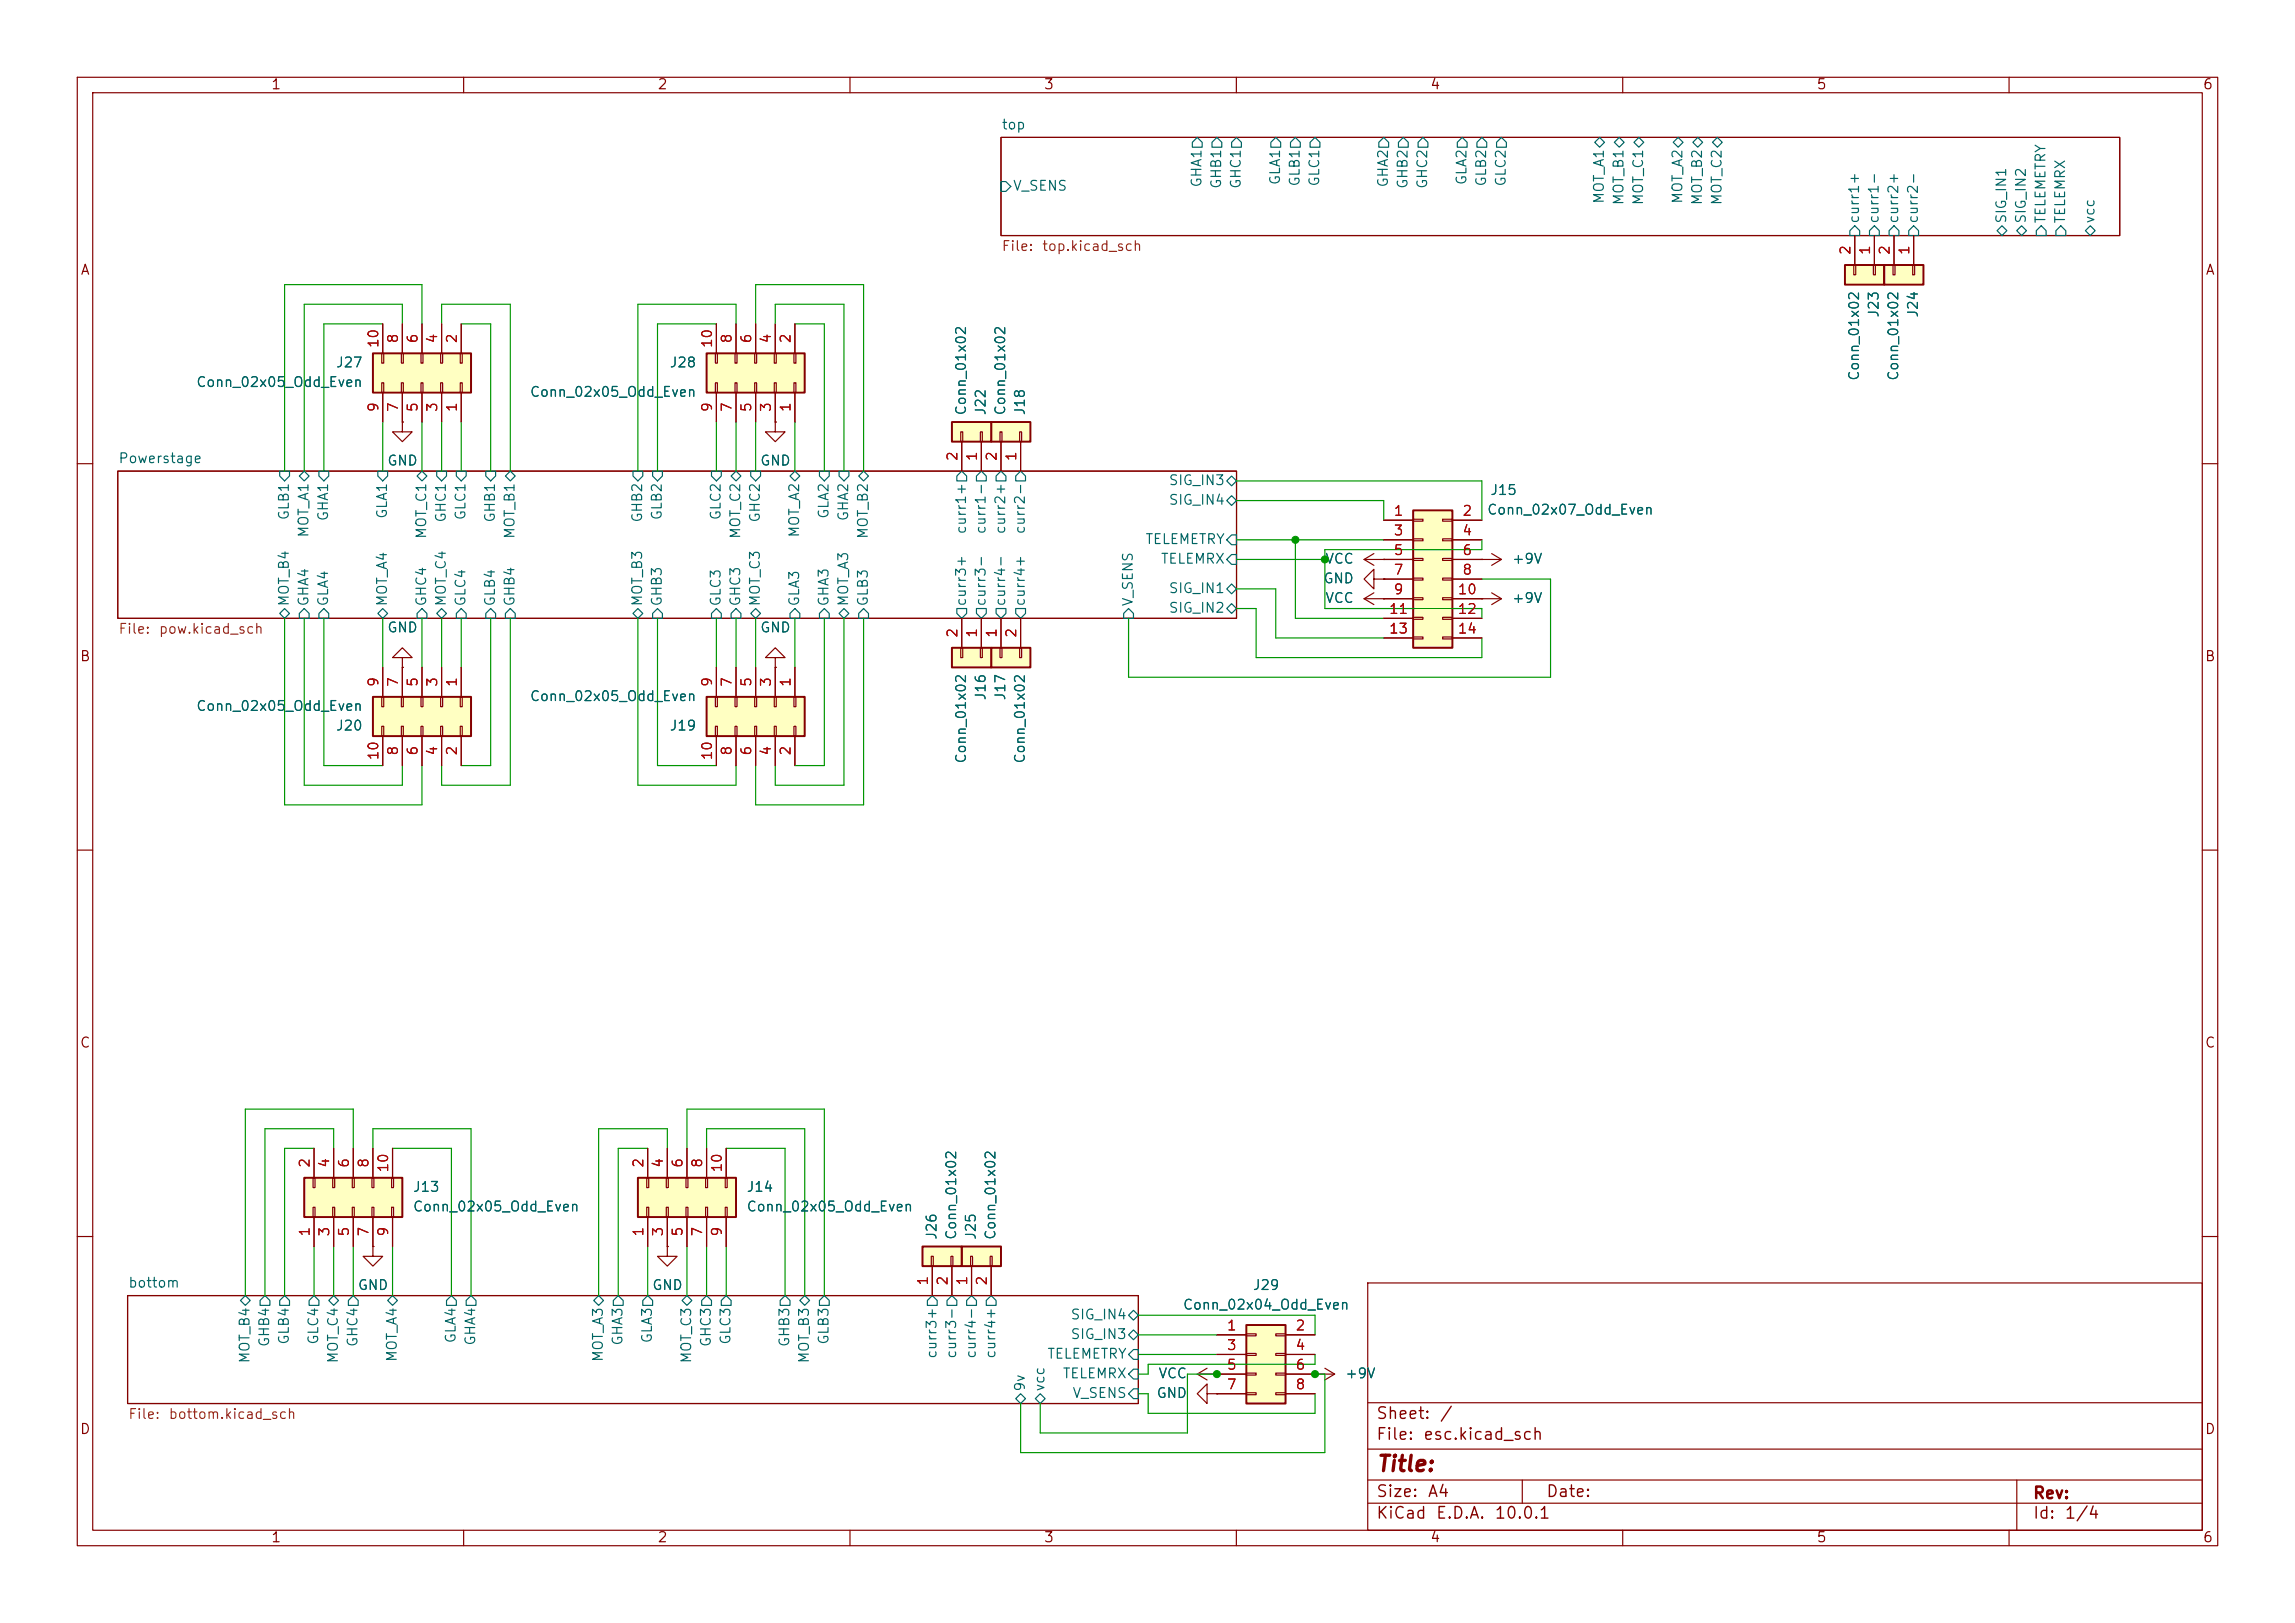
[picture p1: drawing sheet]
<svg xmlns="http://www.w3.org/2000/svg" width="297mm" height="210mm" viewBox="0 0 297 210" stroke-linecap="round" stroke-linejoin="round" font-family="sans-serif">
<defs><g id="words">
<text font-size="2" fill="#840000" x="178" y="190.9">Title:</text>
<g font-size="1.5" fill="#840000">
<text x="178" y="184">Sheet:</text>
<text x="186.2" y="184">/</text>
<text x="178" y="186.7">File:</text>
<text x="184.1" y="186.7">esc.kicad_sch</text>
<text x="178" y="196.9">KiCad</text>
<text x="178" y="194.1">Size:</text>
<text x="184.7" y="194.1">A4</text>
<text x="185.7" y="196.9">E.D.A.</text>
<text x="193.3" y="196.9">10.0.1</text>
<text x="200" y="194.1">Date:</text>
<text x="263" y="194.3">Rev:</text>
<text x="263" y="196.9">Id:</text>
<text x="267.1" y="196.9">1/4</text>
</g>
<g font-size="1.3" fill="#840000">
<text x="35" y="11.9">1</text>
<text x="85" y="11.9">2</text>
<text x="135" y="11.9">3</text>
<text x="185" y="11.9">4</text>
<text x="235" y="11.9">5</text>
<text x="285" y="11.9">6</text>
<text x="10.3" y="35.9">A</text>
<text x="285.3" y="35.9">A</text>
<text x="10.3" y="85.9">B</text>
<text x="285.3" y="85.9">B</text>
<text x="10.3" y="135.9">C</text>
<text x="285.3" y="135.9">C</text>
<text x="10.3" y="185.9">D</text>
<text x="285.3" y="185.9">D</text>
<text x="35" y="199.9">1</text>
<text x="85" y="199.9">2</text>
<text x="135" y="199.9">3</text>
<text x="185" y="199.9">4</text>
<text x="235" y="199.9">5</text>
<text x="285" y="199.9">6</text>
</g>
<g font-size="1.3" fill="#006464">
<text x="129.5" y="17.1">top</text>
<text x="131" y="25">V_SENS</text>
<text x="155.8" y="24.3" transform="rotate(-90 155.8 24.3)">GHA1</text>
<text x="158.3" y="24.5" transform="rotate(-90 158.3 24.5)">GHB1</text>
<text x="160.9" y="24.5" transform="rotate(-90 160.9 24.5)">GHC1</text>
<text x="166" y="24" transform="rotate(-90 166 24)">GLA1</text>
<text x="168.5" y="24.2" transform="rotate(-90 168.5 24.2)">GLB1</text>
<text x="171" y="24.2" transform="rotate(-90 171 24.2)">GLC1</text>
<text x="179.9" y="24.3" transform="rotate(-90 179.9 24.3)">GHA2</text>
<text x="182.5" y="24.5" transform="rotate(-90 182.5 24.5)">GHB2</text>
<text x="185" y="24.5" transform="rotate(-90 185 24.5)">GHC2</text>
<text x="190.1" y="24" transform="rotate(-90 190.1 24)">GLA2</text>
<text x="192.6" y="24.2" transform="rotate(-90 192.6 24.2)">GLB2</text>
<text x="195.2" y="24.2" transform="rotate(-90 195.2 24.2)">GLC2</text>
<text x="207.9" y="26.5" transform="rotate(-90 207.9 26.5)">MOT_A1</text>
<text x="210.4" y="26.6" transform="rotate(-90 210.4 26.6)">MOT_B1</text>
<text x="213" y="26.6" transform="rotate(-90 213 26.6)">MOT_C1</text>
<text x="218" y="26.5" transform="rotate(-90 218 26.5)">MOT_A2</text>
<text x="220.6" y="26.6" transform="rotate(-90 220.6 26.6)">MOT_B2</text>
<text x="223.1" y="26.6" transform="rotate(-90 223.1 26.6)">MOT_C2</text>
<text x="240.9" y="29" transform="rotate(-90 240.9 29)">curr1+</text>
<text x="243.4" y="29" transform="rotate(-90 243.4 29)">curr1-</text>
<text x="246" y="29" transform="rotate(-90 246 29)">curr2+</text>
<text x="248.5" y="29" transform="rotate(-90 248.5 29)">curr2-</text>
<text x="259.9" y="29" transform="rotate(-90 259.9 29)">SIG_IN1</text>
<text x="262.5" y="29" transform="rotate(-90 262.5 29)">SIG_IN2</text>
<text x="265" y="29" transform="rotate(-90 265 29)">TELEMETRY</text>
<text x="267.6" y="29" transform="rotate(-90 267.6 29)">TELEMRX</text>
<text x="271.4" y="29" transform="rotate(-90 271.4 29)">vcc</text>
<text x="243.4" y="41.2" transform="rotate(-90 243.4 41.2)">J23</text>
<text x="248.5" y="41.2" transform="rotate(-90 248.5 41.2)">J24</text>
<text x="43.4" y="47.9">J27</text>
<text x="86.6" y="47.9">J28</text>
<text x="25.3" y="50.4">Conn_02x05_Odd_Even</text>
<text x="68.5" y="51.7">Conn_02x05_Odd_Even</text>
<text x="125.3" y="53.8" transform="rotate(-90 125.3 53.8)">Conn_01x02</text>
<text x="127.9" y="53.8" transform="rotate(-90 127.9 53.8)">J22</text>
<text x="130.4" y="53.8" transform="rotate(-90 130.4 53.8)">Conn_01x02</text>
<text x="132.9" y="53.8" transform="rotate(-90 132.9 53.8)">J18</text>
<text x="240.9" y="49.4" transform="rotate(-90 240.9 49.4)">Conn_01x02</text>
<text x="246" y="49.4" transform="rotate(-90 246 49.4)">Conn_01x02</text>
<text x="15.2" y="60.2">Powerstage</text>
<text x="50" y="60.6">GND</text>
<text x="98.3" y="60.6">GND</text>
<text x="151.2" y="63.1">SIG_IN3</text>
<text x="151.2" y="65.6">SIG_IN4</text>
<text x="192.8" y="64.4">J15</text>
<text x="37.7" y="67.4" transform="rotate(-90 37.7 67.4)">GLB1</text>
<text x="40.2" y="69.6" transform="rotate(-90 40.2 69.6)">MOT_A1</text>
<text x="42.8" y="67.5" transform="rotate(-90 42.8 67.5)">GHA1</text>
<text x="50.4" y="67.2" transform="rotate(-90 50.4 67.2)">GLA1</text>
<text x="55.5" y="69.8" transform="rotate(-90 55.5 69.8)">MOT_C1</text>
<text x="58" y="67.7" transform="rotate(-90 58 67.7)">GHC1</text>
<text x="60.6" y="67.4" transform="rotate(-90 60.6 67.4)">GLC1</text>
<text x="64.4" y="67.7" transform="rotate(-90 64.4 67.7)">GHB1</text>
<text x="66.9" y="69.8" transform="rotate(-90 66.9 69.8)">MOT_B1</text>
<text x="83.4" y="67.7" transform="rotate(-90 83.4 67.7)">GHB2</text>
<text x="86" y="67.4" transform="rotate(-90 86 67.4)">GLB2</text>
<text x="93.6" y="67.4" transform="rotate(-90 93.6 67.4)">GLC2</text>
<text x="96.1" y="69.8" transform="rotate(-90 96.1 69.8)">MOT_C2</text>
<text x="98.7" y="67.7" transform="rotate(-90 98.7 67.7)">GHC2</text>
<text x="103.7" y="69.6" transform="rotate(-90 103.7 69.6)">MOT_A2</text>
<text x="107.5" y="67.2" transform="rotate(-90 107.5 67.2)">GLA2</text>
<text x="110.1" y="67.5" transform="rotate(-90 110.1 67.5)">GHA2</text>
<text x="112.6" y="69.8" transform="rotate(-90 112.6 69.8)">MOT_B2</text>
<text x="125.3" y="69.2" transform="rotate(-90 125.3 69.2)">curr1+</text>
<text x="127.9" y="69.2" transform="rotate(-90 127.9 69.2)">curr1-</text>
<text x="130.4" y="69.2" transform="rotate(-90 130.4 69.2)">curr2+</text>
<text x="132.9" y="69.2" transform="rotate(-90 132.9 69.2)">curr2-</text>
<text x="148.1" y="70.7">TELEMETRY</text>
<text x="192.4" y="66.9">Conn_02x07_Odd_Even</text>
<text x="150.1" y="73.3">TELEMRX</text>
<text x="151.2" y="77.1">SIG_IN1</text>
<text x="171.2" y="75.8">GND</text>
<text x="171.4" y="73.3">VCC</text>
<text x="195.6" y="73.3">+9V</text>
<text x="37.7" y="78.5" transform="rotate(-90 37.7 78.5)">MOT_B4</text>
<text x="40.2" y="78.5" transform="rotate(-90 40.2 78.5)">GHA4</text>
<text x="42.8" y="78.5" transform="rotate(-90 42.8 78.5)">GLA4</text>
<text x="50" y="82.1">GND</text>
<text x="50.4" y="78.5" transform="rotate(-90 50.4 78.5)">MOT_A4</text>
<text x="55.5" y="78.5" transform="rotate(-90 55.5 78.5)">GHC4</text>
<text x="58" y="78.5" transform="rotate(-90 58 78.5)">MOT_C4</text>
<text x="60.6" y="78.5" transform="rotate(-90 60.6 78.5)">GLC4</text>
<text x="64.4" y="78.5" transform="rotate(-90 64.4 78.5)">GLB4</text>
<text x="66.9" y="78.5" transform="rotate(-90 66.9 78.5)">GHB4</text>
<text x="83.4" y="78.5" transform="rotate(-90 83.4 78.5)">MOT_B3</text>
<text x="86" y="78.5" transform="rotate(-90 86 78.5)">GHB3</text>
<text x="93.6" y="78.5" transform="rotate(-90 93.6 78.5)">GLC3</text>
<text x="96.1" y="78.5" transform="rotate(-90 96.1 78.5)">GHC3</text>
<text x="98.3" y="82.1">GND</text>
<text x="98.7" y="78.5" transform="rotate(-90 98.7 78.5)">MOT_C3</text>
<text x="103.7" y="78.5" transform="rotate(-90 103.7 78.5)">GLA3</text>
<text x="107.5" y="78.5" transform="rotate(-90 107.5 78.5)">GHA3</text>
<text x="110.1" y="78.5" transform="rotate(-90 110.1 78.5)">MOT_A3</text>
<text x="112.6" y="78.5" transform="rotate(-90 112.6 78.5)">GLB3</text>
<text x="125.3" y="78.5" transform="rotate(-90 125.3 78.5)">curr3+</text>
<text x="127.9" y="78.5" transform="rotate(-90 127.9 78.5)">curr3-</text>
<text x="130.4" y="78.5" transform="rotate(-90 130.4 78.5)">curr4-</text>
<text x="132.9" y="78.5" transform="rotate(-90 132.9 78.5)">curr4+</text>
<text x="146.9" y="78.5" transform="rotate(-90 146.9 78.5)">V_SENS</text>
<text x="151.2" y="79.6">SIG_IN2</text>
<text x="171.4" y="78.3">VCC</text>
<text x="195.6" y="78.3">+9V</text>
<text x="25.3" y="92.3">Conn_02x05_Odd_Even</text>
<text x="43.4" y="94.8">J20</text>
<text x="68.5" y="91">Conn_02x05_Odd_Even</text>
<text x="86.6" y="94.8">J19</text>
<text x="127.9" y="90.7" transform="rotate(-90 127.9 90.7)">J16</text>
<text x="130.4" y="90.7" transform="rotate(-90 130.4 90.7)">J17</text>
<text x="125.3" y="98.9" transform="rotate(-90 125.3 98.9)">Conn_01x02</text>
<text x="132.9" y="98.9" transform="rotate(-90 132.9 98.9)">Conn_01x02</text>
<text x="53.3" y="154.5">J13</text>
<text x="96.5" y="154.5">J14</text>
<text x="53.3" y="157.1">Conn_02x05_Odd_Even</text>
<text x="96.5" y="157.1">Conn_02x05_Odd_Even</text>
<text x="121.5" y="160.5" transform="rotate(-90 121.5 160.5)">J26</text>
<text x="124.1" y="160.5" transform="rotate(-90 124.1 160.5)">Conn_01x02</text>
<text x="126.6" y="160.5" transform="rotate(-90 126.6 160.5)">J25</text>
<text x="129.1" y="160.5" transform="rotate(-90 129.1 160.5)">Conn_01x02</text>
<text x="16.5" y="166.9">bottom</text>
<text x="46.2" y="167.2">GND</text>
<text x="84.3" y="167.2">GND</text>
<text x="162" y="167.2">J29</text>
<text x="59.3" y="173.9" transform="rotate(-90 59.3 173.9)">GLA4</text>
<text x="84.7" y="173.9" transform="rotate(-90 84.7 173.9)">GLA3</text>
<text x="138.5" y="173.6">SIG_IN3</text>
<text x="138.5" y="171">SIG_IN4</text>
<text x="153" y="169.8">Conn_02x04_Odd_Even</text>
<text x="32.6" y="176.5" transform="rotate(-90 32.6 176.5)">MOT_B4</text>
<text x="35.2" y="174.4" transform="rotate(-90 35.2 174.4)">GHB4</text>
<text x="37.7" y="174.1" transform="rotate(-90 37.7 174.1)">GLB4</text>
<text x="41.5" y="174.1" transform="rotate(-90 41.5 174.1)">GLC4</text>
<text x="44" y="176.5" transform="rotate(-90 44 176.5)">MOT_C4</text>
<text x="46.6" y="174.4" transform="rotate(-90 46.6 174.4)">GHC4</text>
<text x="51.7" y="176.3" transform="rotate(-90 51.7 176.3)">MOT_A4</text>
<text x="61.8" y="174.2" transform="rotate(-90 61.8 174.2)">GHA4</text>
<text x="78.3" y="176.3" transform="rotate(-90 78.3 176.3)">MOT_A3</text>
<text x="80.9" y="174.2" transform="rotate(-90 80.9 174.2)">GHA3</text>
<text x="89.8" y="176.5" transform="rotate(-90 89.8 176.5)">MOT_C3</text>
<text x="92.3" y="174.4" transform="rotate(-90 92.3 174.4)">GHC3</text>
<text x="94.8" y="174.1" transform="rotate(-90 94.8 174.1)">GLC3</text>
<text x="102.5" y="174.4" transform="rotate(-90 102.5 174.4)">GHB3</text>
<text x="105" y="176.5" transform="rotate(-90 105 176.5)">MOT_B3</text>
<text x="107.5" y="174.1" transform="rotate(-90 107.5 174.1)">GLB3</text>
<text x="121.5" y="175.9" transform="rotate(-90 121.5 175.9)">curr3+</text>
<text x="124.1" y="175.9" transform="rotate(-90 124.1 175.9)">curr3-</text>
<text x="126.6" y="175.9" transform="rotate(-90 126.6 175.9)">curr4-</text>
<text x="129.1" y="175.9" transform="rotate(-90 129.1 175.9)">curr4+</text>
<text x="135.4" y="176.1">TELEMETRY</text>
<text x="137.4" y="178.7">TELEMRX</text>
<text x="149.8" y="178.7">VCC</text>
<text x="174" y="178.7">+9V</text>
<text x="132.9" y="180.1" transform="rotate(-90 132.9 180.1)">9v</text>
<text x="135.5" y="180.1" transform="rotate(-90 135.5 180.1)">vcc</text>
<text x="138.7" y="181.2">V_SENS</text>
<text x="149.6" y="181.2">GND</text>
</g>
<g font-size="1.3" fill="#725600">
<text x="129.5" y="32.8">File:</text>
<text x="134.8" y="32.8">top.kicad_sch</text>
<text x="15.2" y="82.3">File:</text>
<text x="20.5" y="82.3">pow.kicad_sch</text>
<text x="16.5" y="183.9">File:</text>
<text x="21.7" y="183.9">bottom.kicad_sch</text>
</g>
<g font-size="1.3" fill="#a90000">
<text x="239.8" y="33.1" transform="rotate(-90 239.8 33.1)">2</text>
<text x="242.3" y="33.1" transform="rotate(-90 242.3 33.1)">1</text>
<text x="244.9" y="33.1" transform="rotate(-90 244.9 33.1)">2</text>
<text x="247.4" y="33.1" transform="rotate(-90 247.4 33.1)">1</text>
<text x="49.3" y="45.1" transform="rotate(-90 49.3 45.1)">10</text>
<text x="51.8" y="44.5" transform="rotate(-90 51.8 44.5)">8</text>
<text x="54.4" y="44.5" transform="rotate(-90 54.4 44.5)">6</text>
<text x="56.9" y="44.5" transform="rotate(-90 56.9 44.5)">4</text>
<text x="59.4" y="44.5" transform="rotate(-90 59.4 44.5)">2</text>
<text x="92.5" y="45.1" transform="rotate(-90 92.5 45.1)">10</text>
<text x="95" y="44.5" transform="rotate(-90 95 44.5)">8</text>
<text x="97.5" y="44.5" transform="rotate(-90 97.5 44.5)">6</text>
<text x="100.1" y="44.5" transform="rotate(-90 100.1 44.5)">4</text>
<text x="102.6" y="44.5" transform="rotate(-90 102.6 44.5)">2</text>
<text x="49.3" y="53.4" transform="rotate(-90 49.3 53.4)">9</text>
<text x="51.8" y="53.4" transform="rotate(-90 51.8 53.4)">7</text>
<text x="54.4" y="53.4" transform="rotate(-90 54.4 53.4)">5</text>
<text x="56.9" y="53.4" transform="rotate(-90 56.9 53.4)">3</text>
<text x="59.4" y="53.4" transform="rotate(-90 59.4 53.4)">1</text>
<text x="92.5" y="53.4" transform="rotate(-90 92.5 53.4)">9</text>
<text x="95" y="53.4" transform="rotate(-90 95 53.4)">7</text>
<text x="97.5" y="53.4" transform="rotate(-90 97.5 53.4)">5</text>
<text x="100.1" y="53.4" transform="rotate(-90 100.1 53.4)">3</text>
<text x="102.6" y="53.4" transform="rotate(-90 102.6 53.4)">1</text>
<text x="124.2" y="59.8" transform="rotate(-90 124.2 59.8)">2</text>
<text x="126.7" y="59.8" transform="rotate(-90 126.7 59.8)">1</text>
<text x="129.3" y="59.8" transform="rotate(-90 129.3 59.8)">2</text>
<text x="131.8" y="59.8" transform="rotate(-90 131.8 59.8)">1</text>
<text x="180.3" y="67.1">1</text>
<text x="180.3" y="69.6">3</text>
<text x="189.2" y="67.1">2</text>
<text x="189.2" y="69.6">4</text>
<text x="180.3" y="72.1">5</text>
<text x="180.3" y="74.7">7</text>
<text x="180.3" y="77.2">9</text>
<text x="188.6" y="77.2">10</text>
<text x="189.2" y="72.1">6</text>
<text x="189.2" y="74.7">8</text>
<text x="124.2" y="82.6" transform="rotate(-90 124.2 82.6)">2</text>
<text x="126.7" y="82.6" transform="rotate(-90 126.7 82.6)">1</text>
<text x="129.3" y="82.6" transform="rotate(-90 129.3 82.6)">1</text>
<text x="131.8" y="82.6" transform="rotate(-90 131.8 82.6)">2</text>
<text x="179.7" y="79.8">11</text>
<text x="179.7" y="82.3">13</text>
<text x="188.6" y="79.8">12</text>
<text x="188.6" y="82.3">14</text>
<text x="49.3" y="89" transform="rotate(-90 49.3 89)">9</text>
<text x="51.8" y="89" transform="rotate(-90 51.8 89)">7</text>
<text x="54.4" y="89" transform="rotate(-90 54.4 89)">5</text>
<text x="56.9" y="89" transform="rotate(-90 56.9 89)">3</text>
<text x="59.4" y="89" transform="rotate(-90 59.4 89)">1</text>
<text x="92.5" y="89" transform="rotate(-90 92.5 89)">9</text>
<text x="95" y="89" transform="rotate(-90 95 89)">7</text>
<text x="97.5" y="89" transform="rotate(-90 97.5 89)">5</text>
<text x="100.1" y="89" transform="rotate(-90 100.1 89)">3</text>
<text x="102.6" y="89" transform="rotate(-90 102.6 89)">1</text>
<text x="49.3" y="98.5" transform="rotate(-90 49.3 98.5)">10</text>
<text x="51.8" y="97.9" transform="rotate(-90 51.8 97.9)">8</text>
<text x="54.4" y="97.9" transform="rotate(-90 54.4 97.9)">6</text>
<text x="56.9" y="97.9" transform="rotate(-90 56.9 97.9)">4</text>
<text x="59.4" y="97.9" transform="rotate(-90 59.4 97.9)">2</text>
<text x="92.5" y="98.5" transform="rotate(-90 92.5 98.5)">10</text>
<text x="95" y="97.9" transform="rotate(-90 95 97.9)">8</text>
<text x="97.5" y="97.9" transform="rotate(-90 97.5 97.9)">6</text>
<text x="100.1" y="97.9" transform="rotate(-90 100.1 97.9)">4</text>
<text x="102.6" y="97.9" transform="rotate(-90 102.6 97.9)">2</text>
<text x="40.4" y="151.2" transform="rotate(-90 40.4 151.2)">2</text>
<text x="42.9" y="151.2" transform="rotate(-90 42.9 151.2)">4</text>
<text x="45.5" y="151.2" transform="rotate(-90 45.5 151.2)">6</text>
<text x="48" y="151.2" transform="rotate(-90 48 151.2)">8</text>
<text x="50.5" y="151.8" transform="rotate(-90 50.5 151.8)">10</text>
<text x="83.6" y="151.2" transform="rotate(-90 83.6 151.2)">2</text>
<text x="86.1" y="151.2" transform="rotate(-90 86.1 151.2)">4</text>
<text x="88.6" y="151.2" transform="rotate(-90 88.6 151.2)">6</text>
<text x="91.2" y="151.2" transform="rotate(-90 91.2 151.2)">8</text>
<text x="93.7" y="151.8" transform="rotate(-90 93.7 151.8)">10</text>
<text x="40.4" y="160.1" transform="rotate(-90 40.4 160.1)">1</text>
<text x="42.9" y="160.1" transform="rotate(-90 42.9 160.1)">3</text>
<text x="45.5" y="160.1" transform="rotate(-90 45.5 160.1)">5</text>
<text x="48" y="160.1" transform="rotate(-90 48 160.1)">7</text>
<text x="50.5" y="160.1" transform="rotate(-90 50.5 160.1)">9</text>
<text x="83.6" y="160.1" transform="rotate(-90 83.6 160.1)">1</text>
<text x="86.1" y="160.1" transform="rotate(-90 86.1 160.1)">3</text>
<text x="88.6" y="160.1" transform="rotate(-90 88.6 160.1)">5</text>
<text x="91.2" y="160.1" transform="rotate(-90 91.2 160.1)">7</text>
<text x="93.7" y="160.1" transform="rotate(-90 93.7 160.1)">9</text>
<text x="120.4" y="166.4" transform="rotate(-90 120.4 166.4)">1</text>
<text x="122.9" y="166.4" transform="rotate(-90 122.9 166.4)">2</text>
<text x="125.5" y="166.4" transform="rotate(-90 125.5 166.4)">1</text>
<text x="128" y="166.4" transform="rotate(-90 128 166.4)">2</text>
<text x="158.7" y="172.5">1</text>
<text x="167.6" y="172.5">2</text>
<text x="158.7" y="175">3</text>
<text x="158.7" y="177.5">5</text>
<text x="167.6" y="175">4</text>
<text x="167.6" y="177.5">6</text>
<text x="158.7" y="180.1">7</text>
<text x="167.6" y="180.1">8</text>
</g>
</g></defs>
<g fill="none" stroke="#840000" stroke-width=".15">
<path d="M10 10h277v190h-277zM12 12h273v186h-273zM60 10v2M110 10v2M129.5 17.8h144.8v12.7h-144.8zM160 10v2M210 10v2M260 10v2M10 60h2M15.2 61h144.8v19h-144.8zM285 60h2M10 110h2"/>
<path d="M285 110h2M10 160h2M16.5 167.6h130.8v14h-130.8zM177 166h108v32h-108zM285 160h2M60 198v2M110 198v2M160 198v2M177 194.5h108M177 191.5h108M177 187.5h108M177 181.5h108"/>
<path d="M197 191.5v3M210 198v2M260 198v2M261 191.5v6.5"/>
</g>
<g fill="none" stroke="#006464" stroke-width=".15">
<path d="M154.9 17.8l.7 .6v.7h-1.3v-.7zM157.5 17.8l.6 .6v.7h-1.3v-.7zM160 17.8l.7 .6v.7h-1.3v-.7zM165.1 17.8l.6 .6v.7h-1.2v-.7zM167.6 17.8l.7 .6v.7h-1.3v-.7zM169.5 18.4l.7-.6 .6 .6v.7h-1.3zM179.1 17.8l.6 .6v.7h-1.3v-.7zM181 18.4l.6-.6 .6 .6v.7h-1.2zM183.5 18.4l.6-.6 .7 .6v.7h-1.3zM189.2 17.8l.7 .6v.7h-1.3v-.7zM191.8 17.8l.6 .6v.7h-1.3v-.7zM194.3 17.8l.6 .6v.7h-1.2v-.7z"/>
<path d="M206.4 18.4l.6-.6 .6 .6-.6 .7zM208.9 18.4l.6-.6 .7 .6-.7 .7zM211.5 18.4l.6-.6 .6 .6-.6 .7zM216.5 18.4l.7-.6 .6 .6-.6 .7zM219.1 18.4l.6-.6 .6 .6-.6 .7zM221.6 18.4l.6-.6 .7 .6-.7 .7zM129.5 23.5h.7l.6 .6-.6 .7h-.7zM240 29.2l.7 .6v.7h-1.3v-.7zM242.6 29.2l.6 .6v.7h-1.3v-.7zM245.1 29.2l.6 .6v.7h-1.2v-.7zM247.6 29.2l.7 .6v.7h-1.3v-.7zM258.4 29.8l.7-.6 .6 .6-.6 .7z"/>
<path d="M261 29.8l.6-.6 .7 .6-.7 .7zM263.5 29.8l.7-.6 .6 .6v.7h-1.3zM266.7 29.2l.6 .6v.7h-1.2v-.7zM269.9 29.8l.6-.6 .6 .6-.6 .7zM36.2 61h1.3v.6l-.7 .6-.6-.6zM36.2 79.4l.6-.7 .7 .7-.7 .6zM38.7 79.4l.7-.7 .6 .7v.6h-1.3zM38.7 61.6l.7-.6 .6 .6-.6 .6zM41.3 61h1.2v.6l-.6 .6-.6-.6zM41.3 79.4l.6-.7 .6 .7v.6h-1.2zM48.9 61h1.3v.6l-.7 .6-.6-.6zM48.9 79.4l.6-.7 .7 .7-.7 .6z"/>
<path d="M54 61.6l.6-.6 .6 .6-.6 .6zM54.6 78.7l.6 .7v.6h-1.2v-.6zM56.5 61h1.3v.6l-.7 .6-.6-.6zM56.5 79.4l.6-.7 .7 .7-.7 .6zM59.1 61h1.2v.6l-.6 .6-.6-.6zM59.1 79.4l.6-.7 .6 .7v.6h-1.2zM62.9 61h1.2v.6l-.6 .6-.6-.6zM63.5 78.7l.6 .7v.6h-1.2v-.6zM65.4 61.6l.6-.6 .7 .6-.7 .6zM66 78.7l.7 .7v.6h-1.3v-.6zM81.9 61h1.3v.6l-.7 .6-.6-.6zM81.9 79.4l.6-.7 .7 .7-.7 .6z"/>
<path d="M84.5 61h1.2v.6l-.6 .6-.6-.6zM85.1 78.7l.6 .7v.6h-1.2v-.6zM92.1 61h1.2v.6l-.6 .6-.6-.6zM92.7 78.7l.6 .7v.6h-1.2v-.6zM94.6 61.6l.6-.6 .7 .6-.7 .6zM95.2 78.7l.7 .7v.6h-1.3v-.6zM97.2 61h1.2v.6l-.6 .6-.6-.6zM97.2 79.4l.6-.7 .6 .7-.6 .6zM102.2 61.6l.7-.6 .6 .6-.6 .6zM102.9 78.7l.6 .7v.6h-1.3v-.6zM106 61h1.3v.6l-.6 .6-.7-.6zM106.7 78.7l.6 .7v.6h-1.3v-.6z"/>
<path d="M108.6 61h1.3v.6l-.7 .6-.6-.6zM108.6 79.4l.6-.7 .7 .7-.7 .6zM111.1 61.6l.7-.6 .6 .6-.6 .6zM111.8 78.7l.6 .7v.6h-1.3v-.6zM123.8 78.7h1.3v.7l-.6 .6-.7-.6zM124.5 61l.6 .6v.6h-1.3v-.6zM126.4 61.6l.6-.6 .6 .6v.6h-1.2zM126.4 78.7h1.2v.7l-.6 .6-.6-.6zM128.9 61.6l.6-.6 .7 .6v.6h-1.3zM128.9 78.7h1.3v.7l-.7 .6-.6-.6zM131.4 61.6l.7-.6 .6 .6v.6h-1.3zM131.4 78.7h1.3v.7l-.6 .6-.7-.6z"/>
<path d="M146 78.7l.7 .7v.6h-1.3v-.6zM158.7 76.2l.7-.6 .6 .6-.6 .6zM158.7 78.7l.7-.6 .6 .6-.6 .7zM158.7 62.2l.7-.6 .6 .6-.6 .7zM158.7 64.8l.7-.7 .6 .7-.6 .6zM159.4 69.2h.6v1.3h-.6l-.7-.6zM159.4 71.8h.6v1.2h-.6l-.7-.6zM31.1 168.3l.6-.7 .7 .7-.7 .6zM34.3 167.6l.6 .7v.6h-1.2v-.6zM36.2 168.3l.6-.7 .7 .7v.6h-1.3zM40.6 167.6l.7 .7v.6h-1.3v-.6zM42.5 168.3l.7-.7 .6 .7-.6 .6z"/>
<path d="M45.7 167.6l.7 .7v.6h-1.3v-.6zM50.2 168.3l.6-.7 .6 .7-.6 .6zM58.4 167.6l.7 .7v.6h-1.3v-.6zM61 167.6l.6 .7v.6h-1.3v-.6zM76.8 168.3l.7-.7 .6 .7-.6 .6zM80 167.6l.6 .7v.6h-1.2v-.6zM83.2 168.3l.6-.7 .7 .7v.6h-1.3zM88.3 168.3l.6-.7 .6 .7-.6 .6zM91.4 167.6l.7 .7v.6h-1.3v-.6zM94 167.6l.6 .7v.6h-1.3v-.6zM101.6 167.6l.6 .7v.6h-1.2v-.6zM103.5 168.3l.6-.7 .7 .7-.7 .6z"/>
<path d="M106.7 167.6l.6 .7v.6h-1.3v-.6zM120.6 167.6l.7 .7v.6h-1.3v-.6zM123.2 167.6l.6 .7v.6h-1.2v-.6zM125.7 167.6l.7 .7v.6h-1.3v-.6zM128.3 167.6l.6 .7v.6h-1.3v-.6zM146 172.7l.7-.6 .6 .6-.6 .7zM146 170.2l.7-.7 .6 .7-.6 .6zM146 177.8l.7-.6h.6v1.2h-.6zM146.7 174.6h.6v1.3h-.6l-.7-.6zM131.4 181l.7-.7 .6 .7-.6 .6zM134 181l.6-.7 .7 .7-.7 .6zM146 180.3l.7-.6h.6v1.3h-.6z"/>
</g>
<path d="M91.4 90.2h12.7v5.1h-12.7z" fill="#ffffc2"/>
<path d="M91.4 90.2h12.7v5.1h-12.7z" fill="none" stroke="#840000" stroke-width=".25"/>
<g fill="none" stroke="#840000" stroke-width=".15">
<path d="M92.6 90.2h.2v1.2h-.2zM92.6 94h.2v1.3h-.2zM92.7 86.4v3.8M92.7 95.3v3.8M95.1 90.2h.3v1.2h-.3zM95.1 94h.3v1.3h-.3zM95.2 86.4v3.8M95.2 95.3v3.8M97.7 90.2h.2v1.2h-.2zM97.7 94h.2v1.3h-.2zM97.8 86.4v3.8M97.8 95.3v3.8"/>
<path d="M100.2 90.2h.3v1.2h-.3zM100.2 94h.3v1.3h-.3zM100.3 86.4v3.8M100.3 95.3v3.8M102.7 90.2h.3v1.2h-.3zM102.7 94h.3v1.3h-.3zM102.9 86.4v3.8M102.9 95.3v3.8M86.4 161.3v1.3h1.2l-1.2 1.2-1.3-1.2h1.3M86.4 161.3h.1"/>
</g>
<path d="M124.5 161.3h5v2.5h-5z" fill="#ffffc2"/>
<path d="M124.5 161.3h5v2.5h-5z" fill="none" stroke="#840000" stroke-width=".25"/>
<path d="M125.6 162.6h.3v1.2h-.3zM125.7 163.8v3.8M128.1 162.6h.3v1.2h-.3zM128.3 163.8v3.8" fill="none" stroke="#840000" stroke-width=".15"/>
<path d="M119.4 161.3h5.1v2.5h-5.1z" fill="#ffffc2"/>
<path d="M119.4 161.3h5.1v2.5h-5.1z" fill="none" stroke="#840000" stroke-width=".25"/>
<path d="M120.5 162.6h.3v1.2h-.3zM120.6 163.8v3.8M123.1 162.6h.2v1.2h-.2zM123.2 163.8v3.8" fill="none" stroke="#840000" stroke-width=".15"/>
<path d="M238.8 34.3h5v2.5h-5z" fill="#ffffc2"/>
<path d="M238.8 34.3h5v2.5h-5z" fill="none" stroke="#840000" stroke-width=".25"/>
<path d="M239.9 34.3h.3v1.3h-.3zM240 30.5v3.8M242.4 34.3h.3v1.3h-.3zM242.6 30.5v3.8" fill="none" stroke="#840000" stroke-width=".15"/>
<path d="M48.3 45.7h12.7v5.1h-12.7z" fill="#ffffc2"/>
<path d="M48.3 45.7h12.7v5.1h-12.7z" fill="none" stroke="#840000" stroke-width=".25"/>
<g fill="none" stroke="#840000" stroke-width=".15">
<path d="M49.4 49.5h.3v1.3h-.3zM49.4 45.7h.3v1.3h-.3zM49.5 41.9v3.8M49.5 50.8v3.8M51.9 49.5h.3v1.3h-.3zM51.9 45.7h.3v1.3h-.3zM52.1 41.9v3.8M52.1 50.8v3.8M54.5 49.5h.2v1.3h-.2zM54.5 45.7h.2v1.3h-.2zM54.6 41.9v3.8M54.6 50.8v3.8"/>
<path d="M57 49.5h.3v1.3h-.3zM57 45.7h.3v1.3h-.3zM57.1 41.9v3.8M57.1 50.8v3.8M59.6 49.5h.2v1.3h-.2zM59.6 45.7h.2v1.3h-.2zM59.7 41.9v3.8M59.7 50.8v3.8"/>
</g>
<path d="M82.5 152.4h12.7v5.1h-12.7z" fill="#ffffc2"/>
<path d="M82.5 152.4h12.7v5.1h-12.7z" fill="none" stroke="#840000" stroke-width=".25"/>
<g fill="none" stroke="#840000" stroke-width=".15">
<path d="M52.1 54.6v1.3h-1.3l1.3 1.3 1.2-1.3h-1.2M52.1 54.6h.1M83.7 156.2h.2v1.3h-.2zM83.7 152.4h.2v1.3h-.2zM83.8 148.6v3.8M83.8 157.5v3.8M86.2 156.2h.3v1.3h-.3zM86.2 152.4h.3v1.3h-.3zM86.4 148.6v3.8M86.4 157.5v3.8M88.8 156.2h.2v1.3h-.2zM88.8 152.4h.2v1.3h-.2z"/>
<path d="M88.9 148.6v3.8M88.9 157.5v3.8M91.3 156.2h.3v1.3h-.3zM91.3 152.4h.3v1.3h-.3zM91.4 148.6v3.8M91.4 157.5v3.8M93.9 156.2h.2v1.3h-.2zM93.9 152.4h.2v1.3h-.2zM94 148.6v3.8M94 157.5v3.8"/>
</g>
<path d="M91.4 45.7h12.7v5.1h-12.7z" fill="#ffffc2"/>
<path d="M91.4 45.7h12.7v5.1h-12.7z" fill="none" stroke="#840000" stroke-width=".25"/>
<g fill="none" stroke="#840000" stroke-width=".15">
<path d="M92.6 49.5h.2v1.3h-.2zM92.6 45.7h.2v1.3h-.2zM92.7 41.9v3.8M92.7 50.8v3.8M95.1 49.5h.3v1.3h-.3zM95.1 45.7h.3v1.3h-.3zM95.2 41.9v3.8M95.2 50.8v3.8M97.7 49.5h.2v1.3h-.2zM97.7 45.7h.2v1.3h-.2zM97.8 41.9v3.8M97.8 50.8v3.8"/>
<path d="M100.2 49.5h.3v1.3h-.3zM100.2 45.7h.3v1.3h-.3zM100.3 41.9v3.8M100.3 50.8v3.8M102.7 49.5h.3v1.3h-.3zM102.7 45.7h.3v1.3h-.3zM102.9 41.9v3.8M102.9 50.8v3.8"/>
</g>
<path d="M128.3 54.6h5v2.6h-5z" fill="#ffffc2"/>
<path d="M128.3 54.6h5v2.6h-5z" fill="none" stroke="#840000" stroke-width=".25"/>
<path d="M129.4 55.9h.3v1.3h-.3zM129.5 57.2v3.8M132 55.9h.2v1.3h-.2zM132.1 57.2v3.8" fill="none" stroke="#840000" stroke-width=".15"/>
<path d="M123.2 54.6h5.1v2.6h-5.1z" fill="#ffffc2"/>
<path d="M123.2 54.6h5.1v2.6h-5.1z" fill="none" stroke="#840000" stroke-width=".25"/>
<path d="M124.3 55.9h.3v1.3h-.3zM124.5 57.2v3.8M126.9 55.9h.2v1.3h-.2zM127 57.2v3.8M48.3 161.3v1.3h1.2l-1.2 1.2-1.3-1.2h1.3M48.3 161.3h.1" fill="none" stroke="#840000" stroke-width=".15"/>
<path d="M39.4 152.4h12.7v5.1h-12.7z" fill="#ffffc2"/>
<path d="M39.4 152.4h12.7v5.1h-12.7z" fill="none" stroke="#840000" stroke-width=".25"/>
<g fill="none" stroke="#840000" stroke-width=".15">
<path d="M40.5 156.2h.3v1.3h-.3zM40.5 152.4h.3v1.3h-.3zM40.6 148.6v3.8M40.6 157.5v3.8M43.1 156.2h.2v1.3h-.2zM43.1 152.4h.2v1.3h-.2zM43.2 148.6v3.8M43.2 157.5v3.8M45.6 156.2h.2v1.3h-.2zM45.6 152.4h.2v1.3h-.2zM45.7 148.6v3.8M45.7 157.5v3.8"/>
<path d="M48.1 156.2h.3v1.3h-.3zM48.1 152.4h.3v1.3h-.3zM48.3 148.6v3.8M48.3 157.5v3.8M50.7 156.2h.2v1.3h-.2zM50.7 152.4h.2v1.3h-.2zM50.8 148.6v3.8M50.8 157.5v3.8"/>
</g>
<path d="M128.3 83.8h5v2.6h-5z" fill="#ffffc2"/>
<path d="M128.3 83.8h5v2.6h-5z" fill="none" stroke="#840000" stroke-width=".25"/>
<path d="M52.1 85.1h1.2l-1.2-1.3-1.3 1.3h1.3v1.3M52.1 86.4h.1M129.4 83.8h.3v1.3h-.3zM129.5 80v3.8M132 83.8h.2v1.3h-.2zM132.1 80v3.8" fill="none" stroke="#840000" stroke-width=".15"/>
<path d="M48.3 90.2h12.7v5.1h-12.7z" fill="#ffffc2"/>
<path d="M48.3 90.2h12.7v5.1h-12.7z" fill="none" stroke="#840000" stroke-width=".25"/>
<g fill="none" stroke="#840000" stroke-width=".15">
<path d="M49.4 90.2h.3v1.2h-.3zM49.4 94h.3v1.3h-.3zM49.5 86.4v3.8M49.5 95.3v3.8M51.9 90.2h.3v1.2h-.3zM51.9 94h.3v1.3h-.3zM52.1 86.4v3.8M52.1 95.3v3.8M54.5 90.2h.2v1.2h-.2zM54.5 94h.2v1.3h-.2zM54.6 86.4v3.8M54.6 95.3v3.8"/>
<path d="M57 90.2h.3v1.2h-.3zM57 94h.3v1.3h-.3zM57.1 86.4v3.8M57.1 95.3v3.8M59.6 90.2h.2v1.2h-.2zM59.6 94h.2v1.3h-.2zM59.7 86.4v3.8M59.7 95.3v3.8M154.9 177.8l1.3 .8M154.9 177.8h2.6M156.2 177l-1.3 .8M157.5 177.8h.1"/>
<path d="M170.2 177.8h.1M170.2 177.8h2.5M171.4 177l1.3 .8M172.7 177.8l-1.3 .8M156.2 180.3v-1.2l-1.3 1.2 1.3 1.3v-1.3h1.3M157.5 180.3h.1"/>
</g>
<path d="M161.3 171.5h5.1v10.1h-5.1z" fill="#ffffc2"/>
<path d="M161.3 171.5h5.1v10.1h-5.1z" fill="none" stroke="#840000" stroke-width=".25"/>
<g fill="none" stroke="#840000" stroke-width=".15">
<path d="M100.3 54.6v1.3h-1.2l1.2 1.3 1.3-1.3h-1.3M100.3 54.6h.1M176.5 77.5l1.3 .7M176.5 77.5h2.6M176.5 72.4l1.3 .8M176.5 72.4h2.6M177.8 74.9v-1.2l-1.3 1.2 1.3 1.3v-1.3h1.3M177.8 76.7l-1.3 .8M177.8 71.6l-1.3 .8M179.1 77.5h.1M179.1 74.9h.1M179.1 72.4h.1"/>
<path d="M191.8 77.5h.1M191.8 72.4h.1M191.8 77.5h2.5M191.8 72.4h2.5M193 76.7l1.3 .8M193 71.6l1.3 .8M194.3 77.5l-1.3 .7M194.3 72.4l-1.3 .8M100.3 85.1h1.3l-1.3-1.3-1.2 1.3h1.2v1.3M100.3 86.4h.1M157.5 172.7h3.8M157.5 175.3h3.8"/>
<path d="M157.5 177.8h3.8M161.3 172.6h1.3v.2h-1.3zM161.3 175.1h1.3v.3h-1.3zM161.3 177.7h1.3v.2h-1.3zM165.1 172.6h1.3v.2h-1.3zM165.1 175.1h1.3v.3h-1.3zM165.1 177.7h1.3v.2h-1.3zM166.4 172.7h3.8M166.4 175.3h3.8M166.4 177.8h3.8M157.5 180.3h3.8M161.3 180.2h1.3v.3h-1.3z"/>
<path d="M165.1 180.2h1.3v.3h-1.3zM166.4 180.3h3.8"/>
</g>
<path d="M182.9 66h5.1v17.8h-5.1z" fill="#ffffc2"/>
<path d="M182.9 66h5.1v17.8h-5.1z" fill="none" stroke="#840000" stroke-width=".25"/>
<g fill="none" stroke="#840000" stroke-width=".15">
<path d="M179.1 67.3h3.8M179.1 69.9h3.8M179.1 72.4h3.8M179.1 74.9h3.8M179.1 77.5h3.8M182.9 67.2h1.2v.2h-1.2zM182.9 69.7h1.2v.3h-1.2zM182.9 72.3h1.2v.2h-1.2zM182.9 74.8h1.2v.3h-1.2zM182.9 77.3h1.2v.3h-1.2zM182.9 79.9h1.2v.2h-1.2zM186.7 67.2h1.3v.2h-1.3z"/>
<path d="M186.7 69.7h1.3v.3h-1.3zM186.7 72.3h1.3v.2h-1.3zM186.7 74.8h1.3v.3h-1.3zM186.7 77.3h1.3v.3h-1.3zM186.7 79.9h1.3v.2h-1.3zM188 67.3h3.8M188 69.9h3.8M188 72.4h3.8M188 74.9h3.8M188 77.5h3.8M179.1 80h3.8M179.1 82.6h3.8"/>
<path d="M182.9 82.4h1.2v.3h-1.2zM186.7 82.4h1.3v.3h-1.3zM188 80h3.8M188 82.6h3.8"/>
</g>
<path d="M243.8 34.3h5.1v2.5h-5.1z" fill="#ffffc2"/>
<path d="M243.8 34.3h5.1v2.5h-5.1z" fill="none" stroke="#840000" stroke-width=".25"/>
<path d="M245 34.3h.2v1.3h-.2zM245.1 30.5v3.8M247.5 34.3h.3v1.3h-.3zM247.6 30.5v3.8" fill="none" stroke="#840000" stroke-width=".15"/>
<path d="M123.2 83.8h5.1v2.6h-5.1z" fill="#ffffc2"/>
<path d="M123.2 83.8h5.1v2.6h-5.1z" fill="none" stroke="#840000" stroke-width=".25"/>
<g fill="none" stroke="#840000" stroke-width=".15">
<path d="M240 30.5v3.8M242.6 30.5v3.8M245.1 30.5v3.8M247.6 30.5v3.8M49.5 41.9v3.8M49.5 50.8v3.8M52.1 54.6h.1M52.1 41.9v3.8M52.1 50.8v3.8M54.6 41.9v3.8M54.6 50.8v3.8M57.1 41.9v3.8"/>
<path d="M57.1 50.8v3.8M59.7 41.9v3.8M59.7 50.8v3.8M92.7 41.9v3.8M92.7 50.8v3.8M95.2 41.9v3.8M95.2 50.8v3.8M97.8 41.9v3.8M97.8 50.8v3.8M100.3 54.6h.1M100.3 41.9v3.8M100.3 50.8v3.8"/>
<path d="M102.9 41.9v3.8M102.9 50.8v3.8M124.5 57.2v3.8M127 57.2v3.8M129.5 57.2v3.8M132.1 57.2v3.8M179.1 77.5h.1M179.1 74.9h.1M179.1 72.4h.1M179.1 67.3h3.8M179.1 69.9h3.8M179.1 72.4h3.8"/>
<path d="M179.1 74.9h3.8M179.1 77.5h3.8M188 67.3h3.8M188 69.9h3.8M188 72.4h3.8M188 74.9h3.8M188 77.5h3.8M191.8 77.5h.1M191.8 72.4h.1M49.5 86.4v3.8M49.5 95.3v3.8M52.1 86.4h.1"/>
<path d="M52.1 86.4v3.8M52.1 95.3v3.8M54.6 86.4v3.8M54.6 95.3v3.8M57.1 86.4v3.8M57.1 95.3v3.8M59.7 86.4v3.8M59.7 95.3v3.8M92.7 86.4v3.8M92.7 95.3v3.8M95.2 86.4v3.8M95.2 95.3v3.8"/>
<path d="M97.8 86.4v3.8M97.8 95.3v3.8M100.3 86.4h.1M100.3 86.4v3.8M100.3 95.3v3.8M102.9 86.4v3.8M102.9 95.3v3.8M124.3 83.8h.3v1.3h-.3zM124.5 80v3.8M126.9 83.8h.2v1.3h-.2zM127 80v3.8M129.5 80v3.8"/>
<path d="M132.1 80v3.8M179.1 80h3.8M179.1 82.6h3.8M188 80h3.8M188 82.6h3.8M40.6 148.6v3.8M40.6 157.5v3.8M43.2 148.6v3.8M43.2 157.5v3.8M45.7 148.6v3.8M45.7 157.5v3.8M48.3 148.6v3.8"/>
<path d="M48.3 157.5v3.8M50.8 148.6v3.8M50.8 157.5v3.8M83.8 148.6v3.8M83.8 157.5v3.8M86.4 148.6v3.8M86.4 157.5v3.8M88.9 148.6v3.8M88.9 157.5v3.8M91.4 148.6v3.8M91.4 157.5v3.8M94 148.6v3.8"/>
<path d="M94 157.5v3.8M48.3 161.3h.1M86.4 161.3h.1M120.6 163.8v3.8M123.2 163.8v3.8M125.7 163.8v3.8M128.3 163.8v3.8M157.5 177.8h.1M157.5 172.7h3.8M157.5 175.3h3.8M157.5 177.8h3.8M166.4 172.7h3.8"/>
<path d="M166.4 175.3h3.8M166.4 177.8h3.8M170.2 177.8h.1M157.5 180.3h.1M157.5 180.3h3.8M166.4 180.3h3.8"/>
</g>
<g fill="none" stroke="#009600" stroke-width=".15">
<path d="M49.5 54.6v6.4M49.5 41.9h-7.6v19.1M52.1 41.9v-2.5h-12.7v21.6M54.6 41.9v-5.1h-17.8v24.2M54.6 54.6v6.4M57.1 41.9v-2.5h8.9v21.6M57.1 54.6v6.4M59.7 41.9h3.8v19.1M59.7 54.6v6.4M92.7 41.9h-7.6v19.1M92.7 54.6v6.4M95.2 41.9v-2.5h-12.7v21.6"/>
<path d="M95.2 54.6v6.4M97.8 41.9v-5.1h14v24.2M97.8 54.6v6.4M100.3 41.9v-2.5h8.9v21.6M102.9 41.9h3.8v19.1M102.9 54.6v6.4M160 64.8h19.1v2.5M160 76.2h5.1v6.4h14M160 78.7h2.6v6.4h29.2v-2.5M160 69.9h19.1M160 72.4h11.4M160 62.2h31.8v5.1"/>
<path d="M167.6 69.9v10.1h11.5M191.8 69.9v1.2h-20.4v7.6h20.4v1.3M191.8 74.9h8.9v12.7h-54.7v-7.6M36.8 80v24.1h17.8v-5M39.4 80v21.6h12.7v-2.5M41.9 80v19.1h7.6M49.5 80v6.4M54.6 80v6.4M57.1 80v6.4M59.7 80v6.4M63.5 80v19.1h-3.8M66 80v21.6h-8.9v-2.5"/>
<path d="M82.5 80v21.6h12.7v-2.5M85.1 80v19.1h7.6M92.7 80v6.4M95.2 80v6.4M97.8 80v6.4M102.9 80v6.4M106.7 80v19.1h-3.8M109.2 80v21.6h-8.9v-2.5M111.8 80v24.1h-14v-5M40.6 148.6h-3.8v19M43.2 148.6v-2.5h-8.9v21.5M45.7 148.6v-5.1h-14v24.1"/>
<path d="M48.3 148.6v-2.5h12.7v21.5M50.8 148.6h7.6v19M83.8 148.6h-3.8v19M86.4 148.6v-2.5h-8.9v21.5M88.9 148.6v-5.1h17.8v24.1M91.4 148.6v-2.5h12.7v21.5M94 148.6h7.6v19M40.6 161.3v6.3M43.2 161.3v6.3M45.7 161.3v6.3M50.8 161.3v6.3M83.8 161.3v6.3"/>
<path d="M88.9 161.3v6.3M91.4 161.3v6.3M94 161.3v6.3M147.3 170.2h22.9v2.5M147.3 172.7h10.2M147.3 175.3h10.2M157.5 177.8h-3.8v7.6h-19.1v-3.8M170.2 177.8h1.2v10.2h-39.3v-6.4M170.2 175.3v1.2h-21.6v1.3h-1.3M147.3 180.3h1.3v2.6h21.6v-2.6"/>
</g>
<g fill="#009600" stroke="#009600" stroke-width=".13">
<circle cx="167.6" cy="69.9" r=".46"/>
<circle cx="157.5" cy="177.8" r=".46"/>
<circle cx="171.4" cy="72.4" r=".46"/>
<circle cx="170.2" cy="177.8" r=".46"/>
</g>
<use href="#words"/>
</svg>
